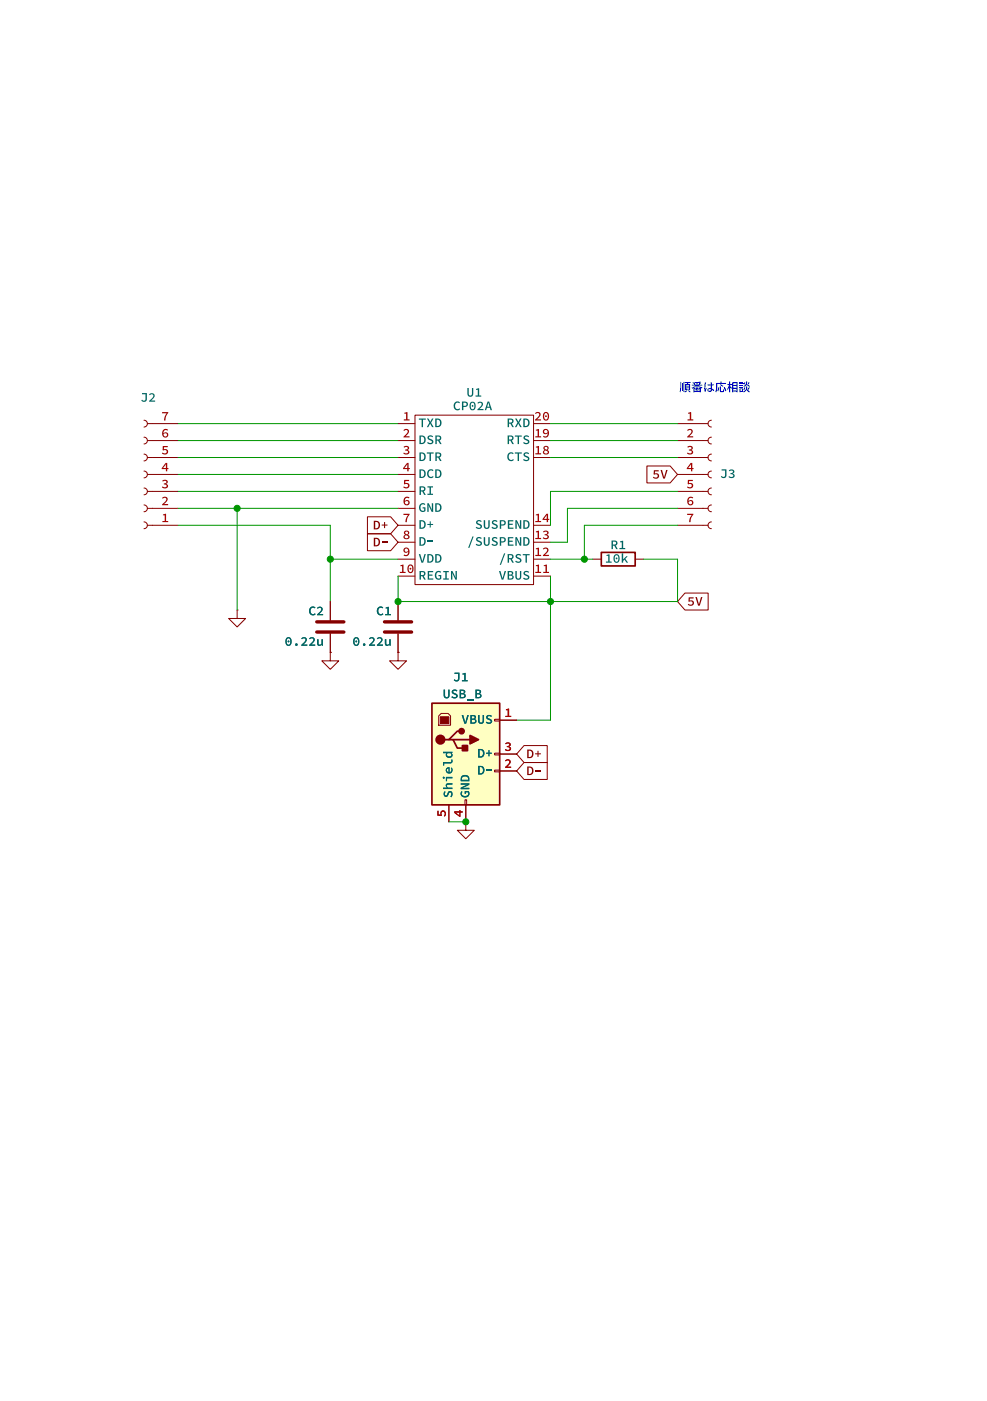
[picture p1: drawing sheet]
<svg xmlns="http://www.w3.org/2000/svg" width="148mm" height="210mm" viewBox="0 0 148 210" stroke-linecap="round" stroke-linejoin="round" font-family="sans-serif">
<defs><g id="words">
<g font-size="1.8" fill="#a90000">
<text x="24.2" y="65.8">6</text>
<text x="24.2" y="63.2">7</text>
<text x="60.4" y="63.2">1</text>
<text x="60.4" y="65.8">2</text>
<text x="80.1" y="63.2">20</text>
<text x="80.1" y="65.8">19</text>
<text x="102.9" y="63.2">1</text>
<text x="102.9" y="65.8">2</text>
<text x="24.2" y="70.9">4</text>
<text x="24.2" y="68.3">5</text>
<text x="60.4" y="68.3">3</text>
<text x="60.4" y="70.9">4</text>
<text x="80.1" y="68.3">18</text>
<text x="102.9" y="68.3">3</text>
<text x="102.9" y="70.9">4</text>
<text x="24.2" y="75.9">2</text>
<text x="24.2" y="73.4">3</text>
<text x="60.4" y="73.4">5</text>
<text x="60.4" y="75.9">6</text>
<text x="102.9" y="73.4">5</text>
<text x="102.9" y="75.9">6</text>
<text x="24.2" y="78.5">1</text>
<text x="60.4" y="78.5">7</text>
<text x="60.4" y="81">8</text>
<text x="60.4" y="83.6">9</text>
<text x="80.1" y="78.5">14</text>
<text x="80.1" y="81">13</text>
<text x="80.1" y="83.6">12</text>
<text x="102.9" y="78.5">7</text>
<text x="59.8" y="86.1">10</text>
<text x="80.1" y="86.1">11</text>
<text x="75.6" y="107.7">1</text>
<text x="75.6" y="112.8">3</text>
<text x="75.6" y="115.3">2</text>
<text x="67.1" y="122.5" transform="rotate(-90 67.1 122.5)">5</text>
<text x="69.6" y="122.5" transform="rotate(-90 69.6 122.5)">4</text>
</g>
<g font-size="1.8" fill="#006464">
<text x="42.7" y="97.6">0.22u</text>
<text x="52.8" y="97.6">0.22u</text>
<text x="68.6" y="119.6" transform="rotate(-90 68.6 119.6)">Shield</text>
<text x="71.5" y="114.3">D+</text>
<text x="71.5" y="116.9">D-</text>
</g>
</g></defs>
<path d="M59.7 97.8v1.3h1.3l-1.3 1.2-1.3-1.2h1.3M59.7 97.8h.1M59.7 90.2v2.8M59.7 95v2.8" fill="none" stroke="#840000" stroke-width=".15"/>
<path d="M57.7 93.2h4M57.7 94.7h4" fill="none" stroke="#840000" stroke-width=".51"/>
<g fill="#006464">
<path d="M56.7 91.1l.5-.2 .3 .2-.2 .1a.42 .42 0 0 0-.6 .4 .42 .42 0 0 0 .7 .3l.1 .2a.64 .64 0 0 1-.9-.1 .64 .64 0 0 1 .1-.9z"/>
<path d="M57.8 91.1l.5-.1v1h.3v.2h-.8v-.2h.3v-.8h-.3z"/>
<path d="M53.1 95.7a.49 .49 0 0 1 .6-.1 .49 .49 0 0 1 .2 .6 .48 .48 0 0 1-.5 .6 .48 .48 0 0 1-.4-.6h.2v.2a.28 .28 0 0 0 .3 .2 .28 .28 0 0 0 .2-.4v-.3a.29 .29 0 0 0-.4-.2 .29 .29 0 0 0-.1 .5h-.2z"/>
<path d="M55.3 95.7a.46 .46 0 0 1 .8-.1 .46 .46 0 0 1-.2 .7l-.3 .3h.6v.2h-.9l.3-.4a.47 .47 0 0 0 .3-.7h-.2l-.3 .1z"/>
<path d="M56.5 95.7a.46 .46 0 0 1 .7-.1 .46 .46 0 0 1-.1 .7l-.3 .3h.6v.2h-.9l.3-.4a.47 .47 0 0 0 .3-.7h-.3l-.2 .1z"/>
<path d="M57.7 95.8h.2v.7l.2 .1 .3-.1v-.7h.2v1h-.2v-.2a.36 .36 0 0 1-.4 .2 .36 .36 0 0 1-.3-.4z"/>
</g>
<path d="M49.5 97.8v1.3h1.3l-1.3 1.2-1.2-1.2h1.2M49.5 97.8h.1M49.5 90.2v2.8M49.5 95v2.8" fill="none" stroke="#840000" stroke-width=".15"/>
<path d="M47.5 93.2h4.1M47.5 94.7h4.1" fill="none" stroke="#840000" stroke-width=".51"/>
<g fill="#006464">
<path d="M46.5 91.1l.5-.2 .3 .2-.1 .1a.42 .42 0 0 0-.6 .4 .42 .42 0 0 0 .6 .3l.1 .2a.64 .64 0 0 1-.9-.1 .64 .64 0 0 1 .1-.9z"/>
<path d="M47.5 91.1a.46 .46 0 0 1 .8-.1 .46 .46 0 0 1-.2 .8l-.2 .3 .6-.1v.2h-1l.3-.4a.47 .47 0 0 0 .3-.6l-.2-.1-.2 .2z"/>
<path d="M42.9 95.7a.49 .49 0 0 1 .7-.1 .49 .49 0 0 1 .1 .6 .48 .48 0 0 1-.5 .6 .48 .48 0 0 1-.4-.6h.2v.2a.28 .28 0 0 0 .4 .2 .28 .28 0 0 0 .1-.4v-.3a.29 .29 0 0 0-.4-.2 .29 .29 0 0 0-.1 .5h-.2z"/>
<path d="M45.2 95.7a.46 .46 0 0 1 .7-.1 .46 .46 0 0 1-.1 .7l-.3 .3h.6v.2h-.9l.3-.4a.47 .47 0 0 0 .2-.7h-.2l-.2 .1z"/>
<path d="M46.3 95.7a.46 .46 0 0 1 .8-.1 .46 .46 0 0 1-.1 .7l-.3 .3h.6v.2h-.9l.2-.4a.47 .47 0 0 0 .3-.7h-.2l-.2 .1z"/>
<path d="M47.6 95.8h.2v.7l.2 .1 .2-.1v-.7h.2v1h-.1l-.1-.2a.36 .36 0 0 1-.4 .2 .36 .36 0 0 1-.2-.4z"/>
</g>
<path d="M59.7 63.5h2.5M62.2 62.2h17.8v25.4h-17.8z" fill="none" stroke="#840000" stroke-width=".15"/>
<g fill="#006464">
<path d="M62.8 62.7h1v.2h-.4v1.1h-.2v-1.1h-.4z"/>
<path d="M64 62.7h.3l.2 .5 .3-.5h.2l-.4 .7 .4 .6h-.2l-.3-.5-.3 .5h-.2l.4-.6z"/>
<path d="M65.3 62.7h.3a.65 .65 0 0 1 .6 .7 .65 .65 0 0 1-.6 .6h-.3v-.1h.2a.47 .47 0 0 0 .5-.5 .47 .47 0 0 0-.5-.5v1h-.2z"/>
</g>
<path d="M59.7 66h2.5" fill="none" stroke="#840000" stroke-width=".15"/>
<g fill="#006464">
<path d="M62.9 65.3h.3a.65 .65 0 0 1 .6 .6 .65 .65 0 0 1-.6 .7h-.3v-.2h.2a.47 .47 0 0 0 .5-.5 .47 .47 0 0 0-.5-.5v1h-.2z"/>
<path d="M64.2 65.4a.56 .56 0 0 1 .8 0l-.2 .2-.1-.1a.21 .21 0 0 0-.4 0 .21 .21 0 0 0 .2 .3l.2 .1a.42 .42 0 0 1 .2 .6 .42 .42 0 0 1-.7 0l-.2-.1 .2-.1 .2 .1a.21 .21 0 0 0 .4-.1 .21 .21 0 0 0-.2-.3 .48 .48 0 0 1-.5-.4z"/>
<path d="M65.3 65.3h.4a.39 .39 0 0 1 .5 .3 .39 .39 0 0 1-.3 .4l.3 .6h-.2l-.3-.5h-.2v.5h-.2v-.7a.47 .47 0 0 0 .7-.2l-.1-.2-.4-.1v.5h-.2z"/>
</g>
<path d="M59.7 68.6h2.5" fill="none" stroke="#840000" stroke-width=".15"/>
<g fill="#006464">
<path d="M62.9 67.8h.3a.65 .65 0 0 1 .6 .7 .65 .65 0 0 1-.6 .6h-.3v-.2h.2a.47 .47 0 0 0 .5-.4 .47 .47 0 0 0-.5-.5v.9h-.2z"/>
<path d="M64 67.8h1v.2h-.4v1.1h-.2v-1.1h-.4z"/>
<path d="M65.3 67.8h.4a.39 .39 0 0 1 .5 .3 .39 .39 0 0 1-.3 .5l.3 .5h-.2l-.3-.5h-.2v.5h-.2v-.7a.47 .47 0 0 0 .7-.2l-.1-.2h-.4v.4h-.2z"/>
</g>
<path d="M59.7 71.1h2.5" fill="none" stroke="#840000" stroke-width=".15"/>
<g fill="#006464">
<path d="M62.9 70.4h.3a.65 .65 0 0 1 .6 .6 .65 .65 0 0 1-.6 .6h-.3v-.1h.2a.47 .47 0 0 0 .5-.5 .47 .47 0 0 0-.5-.5v1h-.2z"/>
<path d="M64.2 70.5l.5-.2 .3 .2-.1 .1a.42 .42 0 0 0-.6 .4 .42 .42 0 0 0 .6 .4l.1 .1a.64 .64 0 0 1-.9-.1 .64 .64 0 0 1 .1-.9z"/>
<path d="M65.3 70.4h.3a.65 .65 0 0 1 .6 .6 .65 .65 0 0 1-.6 .6h-.3v-.1h.2a.47 .47 0 0 0 .5-.5 .47 .47 0 0 0-.5-.5v1h-.2z"/>
</g>
<path d="M59.7 73.7h2.5" fill="none" stroke="#840000" stroke-width=".15"/>
<g fill="#006464">
<path d="M62.9 72.9h.4a.39 .39 0 0 1 .5 .3 .39 .39 0 0 1-.3 .4l.4 .6h-.3l-.3-.5h-.2v.5h-.2v-.7a.47 .47 0 0 0 .7-.2l-.1-.2h-.4v.4h-.2z"/>
<path d="M64.1 72.9h.8v.2h-.3v.9h.3v.2h-.8v-.2h.3v-.9h-.3z"/>
</g>
<path d="M59.7 76.2h2.5" fill="none" stroke="#840000" stroke-width=".15"/>
<g fill="#006464">
<path d="M63 75.6l.5-.2 .3 .2-.1 .1a.44 .44 0 0 0-.7 .4 .44 .44 0 0 0 .6 .4v-.3h-.2v-.2h.4v.6a.65 .65 0 0 1-.9-.1 .65 .65 0 0 1 .1-.9z"/>
<path d="M64.1 75.4h.2l.5 1.1v-1.1h.2v1.3h-.3l-.4-1v1h-.2z"/>
<path d="M65.3 75.4h.3a.65 .65 0 0 1 .6 .7 .65 .65 0 0 1-.6 .6h-.3v-.1h.2a.47 .47 0 0 0 .5-.5 .47 .47 0 0 0-.5-.5v1h-.2z"/>
</g>
<path d="M59.7 78.7h2.5" fill="none" stroke="#840000" stroke-width=".15"/>
<g fill="#006464">
<path d="M62.9 78h.3a.65 .65 0 0 1 .6 .6 .65 .65 0 0 1-.6 .7h-.3v-.2h.2a.47 .47 0 0 0 .5-.5 .47 .47 0 0 0-.5-.5v1h-.2z"/>
<path d="M64.4 78.2h.2v.3h.3v.2h-.3v.4h-.2v-.4h-.3v-.2h.3z"/>
</g>
<path d="M59.7 81.3h2.5" fill="none" stroke="#840000" stroke-width=".15"/>
<g fill="#006464">
<path d="M62.9 80.5h.3a.65 .65 0 0 1 .6 .7 .65 .65 0 0 1-.6 .6h-.3v-.2h.2a.47 .47 0 0 0 .5-.4 .47 .47 0 0 0-.5-.5v.9h-.2z"/>
<path d="M64.1 81.1h.8v.1h-.8z"/>
</g>
<path d="M59.7 83.8h2.5" fill="none" stroke="#840000" stroke-width=".15"/>
<g fill="#006464">
<path d="M62.8 83.1h.2l.3 1 .3-1h.3l-.4 1.2h-.3z"/>
<path d="M64.1 83.1h.3a.65 .65 0 0 1 .6 .6 .65 .65 0 0 1-.6 .6h-.3v-.1h.2a.47 .47 0 0 0 .5-.5 .47 .47 0 0 0-.5-.5v1h-.2z"/>
<path d="M65.3 83.1h.3a.65 .65 0 0 1 .6 .6 .65 .65 0 0 1-.6 .6h-.3v-.1h.2a.47 .47 0 0 0 .5-.5 .47 .47 0 0 0-.5-.5v1h-.2z"/>
<path d="M62.9 85.6h.4a.39 .39 0 0 1 .5 .3 .39 .39 0 0 1-.3 .4l.4 .6h-.3l-.3-.5h-.2v.5h-.2v-.7a.47 .47 0 0 0 .7-.2l-.1-.2h-.4v.4h-.2z"/>
<path d="M64.1 85.6h.9v.2h-.7v.3h.6v.2h-.6v.4h.7v.2h-.9z"/>
<path d="M65.4 85.7l.5-.1 .3 .1-.2 .2a.44 .44 0 0 0-.6 .3 .44 .44 0 0 0 .6 .5v-.3h-.3v-.2h.5v.6a.65 .65 0 0 1-.9-.2 .65 .65 0 0 1 .1-.9z"/>
<path d="M66.5 85.6h.8v.2h-.3v.9h.3v.2h-.8v-.2h.3v-.9h-.3z"/>
<path d="M67.6 85.6h.3l.4 1v-1h.2v1.3h-.2l-.5-1v1h-.2z"/>
<path d="M76.1 62.7h.4a.39 .39 0 0 1 .5 .3 .39 .39 0 0 1-.3 .5l.4 .5h-.3l-.3-.5h-.2v.5h-.2v-.7a.47 .47 0 0 0 .7-.1l-.1-.3h-.4v.4h-.2z"/>
<path d="M77.2 62.7h.3l.2 .5 .3-.5h.2l-.3 .7 .3 .6h-.2l-.3-.5-.3 .5h-.2l.4-.6z"/>
<path d="M78.5 62.7h.3a.65 .65 0 0 1 .6 .7 .65 .65 0 0 1-.6 .6h-.3v-.1h.2a.47 .47 0 0 0 .5-.5 .47 .47 0 0 0-.5-.5v1h-.2z"/>
<path d="M76.1 65.3h.4a.39 .39 0 0 1 .5 .3 .39 .39 0 0 1-.3 .4l.4 .6h-.3l-.3-.5h-.2v.5h-.2v-.7a.47 .47 0 0 0 .7-.2l-.1-.2-.4-.1v.5h-.2z"/>
<path d="M77.2 65.3h1v.2h-.4v1.1h-.2v-1.1h-.4z"/>
<path d="M78.6 65.4a.56 .56 0 0 1 .7 0l-.1 .2-.1-.1a.21 .21 0 0 0-.4 0 .21 .21 0 0 0 .2 .3l.2 .1a.42 .42 0 0 1 .2 .6 .42 .42 0 0 1-.7 0l-.2-.1 .2-.1 .2 .1a.21 .21 0 0 0 .4-.1 .21 .21 0 0 0-.2-.3 .48 .48 0 0 1-.5-.4z"/>
<path d="M76.3 67.9l.4-.1 .3 .2-.1 .1a.42 .42 0 0 0-.6 .4 .42 .42 0 0 0 .6 .3l.2 .1a.64 .64 0 0 1-.9-.1 .64 .64 0 0 1 .1-.9z"/>
<path d="M77.2 67.8h1v.2h-.4v1.1h-.2v-1.1h-.4z"/>
<path d="M78.6 67.9a.56 .56 0 0 1 .7 .1l-.1 .1-.1-.1a.21 .21 0 0 0-.4 0 .21 .21 0 0 0 .2 .3l.2 .1a.42 .42 0 0 1 .2 .6 .42 .42 0 0 1-.7 .1l-.2-.2 .2-.1 .2 .1a.21 .21 0 0 0 .4-.1 .21 .21 0 0 0-.2-.2 .48 .48 0 0 1-.5-.5z"/>
<path d="M71.5 78.1a.56 .56 0 0 1 .7 0l-.1 .2-.1-.1a.21 .21 0 0 0-.4 0 .21 .21 0 0 0 .2 .3l.2 .1a.42 .42 0 0 1 .2 .6 .42 .42 0 0 1-.7 0l-.2-.1 .2-.1 .2 .1a.21 .21 0 0 0 .4-.1 .21 .21 0 0 0-.3-.3 .48 .48 0 0 1-.4-.4z"/>
<path d="M72.5 78h.2v.8a.25 .25 0 0 0 .3 .3 .25 .25 0 0 0 .2-.3v-.8h.2v.8a.45 .45 0 0 1-.4 .5 .45 .45 0 0 1-.5-.5z"/>
<path d="M73.8 78.1a.56 .56 0 0 1 .8 0l-.1 .2-.1-.1a.21 .21 0 0 0-.4 0 .21 .21 0 0 0 .2 .3l.2 .1a.42 .42 0 0 1 .1 .6 .42 .42 0 0 1-.6 0l-.2-.1 .1-.1 .3 .1a.21 .21 0 0 0 .3-.1 .21 .21 0 0 0-.2-.3 .48 .48 0 0 1-.4-.4z"/>
<path d="M74.9 78h.5a.41 .41 0 0 1 .4 .4 .41 .41 0 0 1-.4 .4h-.2v.5h-.3v-.7a.53 .53 0 0 0 .7-.1v-.3l-.4-.1v.5h-.3z"/>
<path d="M76.2 78h.8v.2h-.6v.3h.5v.2h-.5v.4h.6v.2h-.8z"/>
<path d="M77.3 78h.2l.5 1v-1h.2v1.3h-.3l-.4-1.1v1.1h-.2z"/>
<path d="M78.5 78h.3a.65 .65 0 0 1 .6 .6 .65 .65 0 0 1-.6 .7h-.3v-.2h.2a.47 .47 0 0 0 .5-.5 .47 .47 0 0 0-.5-.5v1h-.2z"/>
<path d="M70.8 80.4h.2l-.6 1.7h-.2z"/>
<path d="M71.5 80.6a.56 .56 0 0 1 .7 .1l-.1 .1-.1-.1a.21 .21 0 0 0-.4 0 .21 .21 0 0 0 .2 .3l.2 .1a.42 .42 0 0 1 .2 .6 .42 .42 0 0 1-.7 .1l-.2-.2 .2-.1 .2 .1a.21 .21 0 0 0 .4-.1 .21 .21 0 0 0-.3-.2 .48 .48 0 0 1-.4-.5z"/>
<path d="M72.5 80.5h.2v.8a.25 .25 0 0 0 .3 .3 .25 .25 0 0 0 .2-.3v-.8h.2v.8a.45 .45 0 0 1-.4 .5 .45 .45 0 0 1-.5-.5z"/>
<path d="M73.8 80.6a.56 .56 0 0 1 .8 .1l-.1 .1-.1-.1a.21 .21 0 0 0-.4 0 .21 .21 0 0 0 .2 .3l.2 .1a.42 .42 0 0 1 .1 .6 .42 .42 0 0 1-.6 .1l-.2-.2 .1-.1 .3 .1a.21 .21 0 0 0 .3-.1 .21 .21 0 0 0-.2-.2 .48 .48 0 0 1-.4-.5z"/>
<path d="M74.9 80.5h.5a.41 .41 0 0 1 .4 .4 .41 .41 0 0 1-.4 .4h-.2v.5h-.3v-.6a.53 .53 0 0 0 .7-.2v-.3h-.4v.5h-.3z"/>
<path d="M76.2 80.5h.8v.2h-.6v.3h.5v.2h-.5v.4h.6v.2h-.8z"/>
<path d="M77.3 80.5h.2l.5 1v-1h.2v1.3h-.3l-.4-1v1h-.2z"/>
<path d="M78.5 80.5h.3a.65 .65 0 0 1 .6 .7 .65 .65 0 0 1-.6 .6h-.3v-.2h.2a.47 .47 0 0 0 .5-.4 .47 .47 0 0 0-.5-.5v.9h-.2z"/>
<path d="M75.6 82.9h.2l-.7 1.8h-.2z"/>
<path d="M76.1 83.1h.4a.39 .39 0 0 1 .5 .2 .39 .39 0 0 1-.3 .5l.4 .5h-.3l-.3-.5h-.2v.5h-.2v-.6a.47 .47 0 0 0 .7-.2l-.1-.2-.4-.1v.5h-.2z"/>
<path d="M77.4 83.2a.56 .56 0 0 1 .8 0l-.1 .1h-.2a.21 .21 0 0 0-.3 0 .21 .21 0 0 0 .1 .3h.2a.42 .42 0 0 1 .2 .7 .42 .42 0 0 1-.7 0l-.1-.1 .1-.2 .2 .2a.21 .21 0 0 0 .4-.1 .21 .21 0 0 0-.2-.3 .48 .48 0 0 1-.5-.4z"/>
<path d="M78.4 83.1h1v.1h-.4v1.1h-.2v-1.1h-.4z"/>
</g>
<path d="M80 86.4h2.5" fill="none" stroke="#840000" stroke-width=".15"/>
<g fill="#006464">
<path d="M74.8 85.6h.3l.3 1.1 .3-1.1h.2l-.4 1.3h-.3z"/>
<path d="M76.1 85.6h.4a.32 .32 0 0 1 .4 .2 .32 .32 0 0 1-.2 .4 .36 .36 0 0 1 .3 .4 .36 .36 0 0 1-.5 .3h-.4v-.2a.5 .5 0 0 0 .7-.2l-.1-.2h-.4v.4h-.2v-.6h.4a.2 .2 0 0 0 .3-.1 .2 .2 0 0 0-.3-.2h-.2v.3h-.2z"/>
<path d="M77.3 85.6h.2v.8a.25 .25 0 0 0 .2 .3 .25 .25 0 0 0 .3-.3v-.8h.2v.8a.45 .45 0 0 1-.5 .5 .45 .45 0 0 1-.4-.5z"/>
<path d="M78.6 85.7a.56 .56 0 0 1 .7 0l-.1 .2-.1-.1a.21 .21 0 0 0-.4 0 .21 .21 0 0 0 .2 .3l.2 .1a.42 .42 0 0 1 .2 .6 .42 .42 0 0 1-.7 .1l-.2-.2 .2-.1 .2 .1a.21 .21 0 0 0 .4-.1 .21 .21 0 0 0-.2-.3 .48 .48 0 0 1-.5-.4z"/>
<path d="M70.1 58.2h.2v.8a.25 .25 0 0 0 .2 .3 .25 .25 0 0 0 .3-.3v-.8h.2v.8a.45 .45 0 0 1-.5 .5 .45 .45 0 0 1-.4-.5z"/>
<path d="M71.4 58.3l.5-.1v1.1h.3v.2h-.9v-.2h.3v-.9h-.2z"/>
<path d="M68.2 60.3l.5-.1 .3 .1-.1 .2a.42 .42 0 0 0-.7 .4 .42 .42 0 0 0 .7 .3l.1 .1a.64 .64 0 0 1-.9-.1 .64 .64 0 0 1 .1-.9z"/>
<path d="M69.3 60.2h.4a.41 .41 0 0 1 .5 .4 .41 .41 0 0 1-.5 .4h-.2v.5h-.2v-.7a.53 .53 0 0 0 .6-.1v-.3h-.4v.4h-.2z"/>
<path d="M70.5 60.4a.49 .49 0 0 1 .7-.1 .49 .49 0 0 1 .1 .6 .48 .48 0 0 1-.5 .6 .48 .48 0 0 1-.4-.6h.2v.2a.28 .28 0 0 0 .4 .2 .28 .28 0 0 0 .1-.4v-.3a.29 .29 0 0 0-.4-.2 .29 .29 0 0 0-.1 .5h-.2z"/>
<path d="M71.6 60.4a.46 .46 0 0 1 .7-.1 .46 .46 0 0 1-.1 .7l-.3 .3h.6v.2h-.9l.3-.4a.47 .47 0 0 0 .3-.7h-.3l-.2 .1z"/>
<path d="M73.1 60.2h.3l.4 1.3h-.2l-.1-.4h-.5l-.1 .4h-.2l.2-.5h.5l-.2-.6-.1 .6h-.2z"/>
<circle cx="70.9" cy="60.8" r=".14"/>
</g>
<g fill="none" stroke="#840000" stroke-width=".15">
<path d="M21.6 78.2a.51 .51 0 0 1 .5 .5 .51 .51 0 0 1-.5 .5M21.6 75.7a.51 .51 0 0 1 .5 .5 .51 .51 0 0 1-.5 .5M21.6 73.2a.51 .51 0 0 1 .5 .5 .51 .51 0 0 1-.5 .5M21.6 70.6a.51 .51 0 0 1 .5 .5 .51 .51 0 0 1-.5 .5M21.6 68.1a.51 .51 0 0 1 .5 .5 .51 .51 0 0 1-.5 .5M21.6 65.5a.51 .51 0 0 1 .5 .5 .51 .51 0 0 1-.5 .5M21.6 63a.51 .51 0 0 1 .5 .5 .51 .51 0 0 1-.5 .5M22.1 78.7h4.6M22.1 76.2h4.6M22.1 73.7h4.6M22.1 71.1h4.6M22.1 68.6h4.6"/>
<path d="M22.1 66h4.6M22.1 63.5h4.6"/>
</g>
<g fill="#006464">
<path d="M21.3 58.9h.7v.9a.45 .45 0 0 1-.3 .4 .45 .45 0 0 1-.5-.2l.1-.1 .2 .1h.2l.1-.2v-.7h-.5z"/>
<path d="M22.3 59.1a.46 .46 0 0 1 .8-.1 .46 .46 0 0 1-.1 .8l-.3 .2h.6v.2h-.9l.2-.4a.47 .47 0 0 0 .3-.6l-.2-.1-.2 .1z"/>
</g>
<g fill="none" stroke="#840000" stroke-width=".15">
<path d="M101.6 63.5h4.6M101.6 66h4.6M101.6 68.6h4.6M101.6 71.1h4.6M101.6 73.7h4.6M101.6 76.2h4.6M101.6 78.7h4.6M106.7 63a.51 .51 0 0 0-.5 .5 .51 .51 0 0 0 .5 .5M106.7 65.5a.51 .51 0 0 0-.5 .5 .51 .51 0 0 0 .5 .5M106.7 68.1a.51 .51 0 0 0-.5 .5 .51 .51 0 0 0 .5 .5M106.7 70.6a.51 .51 0 0 0-.5 .5 .51 .51 0 0 0 .5 .5M106.7 73.2a.51 .51 0 0 0-.5 .5 .51 .51 0 0 0 .5 .5"/>
<path d="M106.7 75.7a.51 .51 0 0 0-.5 .5 .51 .51 0 0 0 .5 .5M106.7 78.2a.51 .51 0 0 0-.5 .5 .51 .51 0 0 0 .5 .5"/>
</g>
<g fill="#006464">
<path d="M108.2 70.4h.7v.8a.45 .45 0 0 1-.3 .5 .45 .45 0 0 1-.5-.2l.1-.2 .2 .2h.2l.1-.2v-.8h-.5z"/>
<path d="M109.3 70.5a.44 .44 0 0 1 .5-.2 .44 .44 0 0 1 .3 .5l-.2 .2a.38 .38 0 0 1 .2 .5 .38 .38 0 0 1-.6 .2l-.3-.2 .1-.1a.3 .3 0 0 0 .4 .1 .3 .3 0 0 0 .2-.3l-.4-.1v-.2h.3a.23 .23 0 0 0 0-.4 .23 .23 0 0 0-.4 .1z"/>
</g>
<path d="M69.8 123.2v1.3h1.3l-1.3 1.2-1.2-1.2h1.2M69.8 123.2h.1" fill="none" stroke="#840000" stroke-width=".15"/>
<path d="M64.8 105.4h10.1v15.3h-10.1z" fill="#ffffc2"/>
<path d="M64.8 105.4h10.1v15.3h-10.1zM67.3 110.9h.6l.7 1.2h1.2M67.9 110.9h2.6M69.2 109.6h-.6l-1.3 1.3h-.6" fill="none" stroke="#840000" stroke-width=".25"/>
<path d="M65.8 107.3l.4-.4h1l.4 .4v1.4h-1.8zM69.7 119.9h.3v.8h-.3zM74.2 107.8h.7v.3h-.7zM74.2 112.9h.7v.3h-.7zM74.2 115.4h.7v.3h-.7zM67.3 120.7v2.5" fill="none" stroke="#840000" stroke-width=".15"/>
<path d="M66 107.4h1.3v1.1h-1.3z" fill="#840000" stroke="#840000" stroke-width=".15"/>
<g fill="#840000" stroke="#840000" stroke-width=".25">
<path d="M69.3 111.8h.8v.7h-.8z"/>
<path d="M70.5 110.2l1.3 .7-1.3 .6z"/>
<circle cx="66" cy="110.9" r=".63"/>
<circle cx="69.2" cy="109.6" r=".38"/>
</g>
<g fill="#006464">
<path d="M66.7 118.6l.1 .1-.1 .1a.21 .21 0 0 0 0 .4 .22 .22 0 0 0 .4-.2v-.2a.42 .42 0 0 1 .7-.1 .42 .42 0 0 1 0 .6l-.1 .2-.2-.1 .2-.3a.21 .21 0 0 0-.1-.3 .21 .21 0 0 0-.3 .2 .48 .48 0 0 1-.4 .5 .49 .49 0 0 1-.4-.4 .49 .49 0 0 1 .2-.5z"/>
<path d="M66.9 117.5l.9-.1v.2h-.6l-.2 .2 .2 .3h.6v.2h-1.4v-.2h.6l-.1-.3z"/>
<path d="M66.4 114.2h1.2l.1-.1v-.2l.1-.1 .1 .2-.2 .4h-1.1v.3h-.2z"/>
<path d="M66.4 112.7h1.4v.2h-.1a.48 .48 0 0 1-.3 .7 .48 .48 0 0 1-.6-.5h.2a.34 .34 0 0 0 .4 .3 .34 .34 0 0 0 .3-.3l-.1-.2h-.5l-.1 .2h-.2l.2-.2h-.6z"/>
<circle cx="66.5" cy="116.6" r=".15"/>
</g>
<path d="M69.8 120.7v2.5" fill="none" stroke="#840000" stroke-width=".15"/>
<g fill="#006464">
<path d="M69.2 118.6l.2 .1a.44 .44 0 0 0 .3 .7 .44 .44 0 0 0 .5-.6h-.3v.2h-.2v-.4h.6a.62 .62 0 0 1-.5 .9 .62 .62 0 0 1-.6-.9z"/>
<path d="M69.1 117.4h1.3v.2l-1 .5h1v.2h-1.3v-.2l1-.5h-1z"/>
<path d="M69.2 116.3a.67 .67 0 0 1 .7-.1 .67 .67 0 0 1 .5 .6v.3h-1.3v-.3h.2v.1h.9a.48 .48 0 0 0-.4-.5 .48 .48 0 0 0-.5 .4h-.2z"/>
</g>
<path d="M74.9 108h2.6" fill="none" stroke="#840000" stroke-width=".15"/>
<g fill="#006464">
<path d="M69.2 107.2h.3l.3 1.1 .3-1.1h.2l-.4 1.3h-.3z"/>
<path d="M70.5 107.2h.4a.32 .32 0 0 1 .5 .2 .32 .32 0 0 1-.2 .4 .36 .36 0 0 1 .2 .4 .36 .36 0 0 1-.4 .3h-.5v-.2a.5 .5 0 0 0 .7-.2l-.1-.2h-.4v.4h-.2v-.6h.4a.2 .2 0 0 0 .3-.2 .2 .2 0 0 0-.3-.1h-.2v.3h-.2z"/>
<path d="M71.7 107.2h.2v.8a.25 .25 0 0 0 .2 .3 .25 .25 0 0 0 .3-.3v-.8h.2v.8a.45 .45 0 0 1-.5 .5 .45 .45 0 0 1-.4-.5z"/>
<path d="M73 107.3a.56 .56 0 0 1 .8 0l-.2 .2-.1-.1a.21 .21 0 0 0-.3 0 .21 .21 0 0 0 .1 .3l.2 .1a.42 .42 0 0 1 .2 .6 .42 .42 0 0 1-.7 0l-.2-.1 .2-.1 .2 .1a.21 .21 0 0 0 .4-.1 .21 .21 0 0 0-.2-.3 .48 .48 0 0 1-.5-.4z"/>
</g>
<path d="M74.9 113h2.6" fill="none" stroke="#840000" stroke-width=".15"/>
<path d="M71.7 112.3h.3a.65 .65 0 0 1 .6 .6 .65 .65 0 0 1-.6 .7h-.3v-.2h.2a.47 .47 0 0 0 .5-.5 .47 .47 0 0 0-.5-.5v1h-.2z" fill="#006464"/>
<path d="M74.9 115.6h2.6" fill="none" stroke="#840000" stroke-width=".15"/>
<g fill="#006464">
<path d="M71.7 114.8h.3a.65 .65 0 0 1 .6 .6 .65 .65 0 0 1-.6 .7h-.3v-.2h.2a.47 .47 0 0 0 .5-.4 .47 .47 0 0 0-.5-.5v.9h-.2z"/>
<path d="M68.2 100.8h.7v.9a.45 .45 0 0 1-.3 .4 .45 .45 0 0 1-.6-.2l.2-.1 .1 .1h.3l.1-.2v-.7h-.5z"/>
<path d="M69.3 101l.5-.1v1.1h.3v.1h-.8v-.1h.3v-.9h-.3z"/>
<path d="M66.5 103.4h.2v.8a.25 .25 0 0 0 .3 .3 .25 .25 0 0 0 .2-.3v-.8h.2v.8a.45 .45 0 0 1-.4 .5 .45 .45 0 0 1-.5-.5z"/>
<path d="M67.8 103.5a.56 .56 0 0 1 .8 0l-.1 .2-.1-.1a.21 .21 0 0 0-.4 0 .21 .21 0 0 0 .2 .3l.2 .1a.42 .42 0 0 1 .1 .6 .42 .42 0 0 1-.6 0l-.2-.1 .1-.1 .3 .1a.21 .21 0 0 0 .3-.1 .21 .21 0 0 0-.2-.3 .48 .48 0 0 1-.5-.4z"/>
<path d="M68.9 103.4h.4a.32 .32 0 0 1 .5 .2 .32 .32 0 0 1-.3 .4 .36 .36 0 0 1 .3 .4 .36 .36 0 0 1-.4 .3h-.5v-.2a.5 .5 0 0 0 .7-.2l-.1-.2h-.4v.4h-.2v-.6h.4a.2 .2 0 0 0 .3-.2 .2 .2 0 0 0-.3-.2h-.2v.4h-.2z"/>
<path d="M70.1 104.8h.9v.2h-.9z"/>
<path d="M71.3 103.4h.4a.32 .32 0 0 1 .4 .2 .32 .32 0 0 1-.2 .4 .36 .36 0 0 1 .3 .4 .36 .36 0 0 1-.5 .3h-.4v-.2a.49 .49 0 0 0 .7-.2l-.1-.2h-.4v.4h-.2v-.6h.4a.2 .2 0 0 0 .2-.2 .2 .2 0 0 0-.2-.2h-.2v.4h-.2z"/>
</g>
<path d="M35.6 91.4v1.3h1.2l-1.2 1.3-1.3-1.3h1.3M35.6 91.4h.1M88.9 83.8h1.3M95.2 83.8h1.3" fill="none" stroke="#840000" stroke-width=".15"/>
<path d="M90.2 82.8h5v2h-5z" fill="none" stroke="#840000" stroke-width=".25"/>
<g fill="#006464">
<path d="M91.7 81h.4a.39 .39 0 0 1 .5 .3 .39 .39 0 0 1-.3 .5l.3 .5h-.2l-.3-.5h-.2v.5h-.2v-.7a.47 .47 0 0 0 .7-.2l-.1-.2h-.4v.4h-.2z"/>
<path d="M93 81.2l.4-.1v1h.4v.2h-.9v-.2h.3v-.8h-.2z"/>
<path d="M90.9 83.2l.5-.1v1.1h.3v.1h-.8v-.1h.3v-.9h-.3z"/>
<path d="M92.1 83.2a.49 .49 0 0 1 .7 0 .49 .49 0 0 1 .1 .6 .48 .48 0 0 1-.5 .6 .48 .48 0 0 1-.4-.7h.2v.3a.28 .28 0 0 0 .4 .2 .28 .28 0 0 0 .1-.4v-.3a.29 .29 0 0 0-.4-.2 .29 .29 0 0 0-.1 .4h-.2z"/>
<path d="M93.2 82.9h.2v.9l.5-.4h.2l-.3 .4 .4 .5h-.2l-.4-.4-.2 .2v.2h-.2z"/>
<circle cx="92.5" cy="83.7" r=".14"/>
</g>
<g fill="#840000">
<path d="M56 78.1h.4a.65 .65 0 0 1 .6 .6 .65 .65 0 0 1-.6 .7h-.4v-.2h.3a.47 .47 0 0 0 .5-.5 .47 .47 0 0 0-.5-.5v1h-.3z"/>
<path d="M57.6 78.3h.1v.3h.4v.2h-.4v.4h-.1v-.4h-.4v-.2h.4z"/>
</g>
<path d="M55.1 77.5h3.5l1.1 1.2-1.1 1.3h-3.5z" fill="none" stroke="#840000" stroke-width=".15"/>
<g fill="#840000">
<path d="M98 70.5h.8v.2h-.6v.3a.44 .44 0 0 1 .6 .5 .44 .44 0 0 1-.7 .2l-.2-.1 .1-.1a.32 .32 0 0 0 .4 .1 .32 .32 0 0 0 .2-.4l-.6-.1z"/>
<path d="M99 70.4h.3l.3 1.1 .3-1.1h.2l-.4 1.3h-.2z"/>
</g>
<path d="M97 69.8h3.5l1.1 1.3-1.1 1.3h-3.5z" fill="none" stroke="#840000" stroke-width=".15"/>
<g fill="#840000">
<path d="M103.3 89.5h.7v.2h-.5l-.1 .3a.44 .44 0 0 1 .6 .5 .44 .44 0 0 1-.7 .2l-.2-.1 .1-.1a.32 .32 0 0 0 .5 .2 .32 .32 0 0 0 .1-.5l-.6-.1z"/>
<path d="M104.3 89.5h.2l.3 1.1 .3-1.1h.2l-.4 1.3h-.2z"/>
</g>
<path d="M102.7 88.9h3.5v2.5h-3.5l-1.1-1.2z" fill="none" stroke="#840000" stroke-width=".15"/>
<g fill="#840000">
<path d="M56 80.6h.4a.65 .65 0 0 1 .6 .6 .65 .65 0 0 1-.6 .7h-.4v-.2h.3a.47 .47 0 0 0 .5-.4 .47 .47 0 0 0-.5-.5v.9h-.3z"/>
<path d="M57.2 81.2h.9v.1h-.9z"/>
</g>
<path d="M55.1 80h3.5l1.1 1.3-1.1 1.3h-3.5z" fill="none" stroke="#840000" stroke-width=".15"/>
<g fill="#840000">
<path d="M79.1 112.4h.3a.65 .65 0 0 1 .6 .6 .65 .65 0 0 1-.6 .6h-.3v-.1h.2a.47 .47 0 0 0 .5-.5 .47 .47 0 0 0-.5-.5v1h-.2z"/>
<path d="M80.6 112.5h.2v.4h.3v.2h-.3v.4h-.2v-.4h-.4v-.2h.4z"/>
</g>
<path d="M78.6 111.8h3.5v2.5h-3.5l-1.1-1.3z" fill="none" stroke="#840000" stroke-width=".15"/>
<g fill="#840000">
<path d="M79.1 114.9h.3a.65 .65 0 0 1 .6 .6 .65 .65 0 0 1-.6 .7h-.3v-.2h.2a.47 .47 0 0 0 .5-.5 .47 .47 0 0 0-.5-.4v.9h-.2z"/>
<path d="M80.2 115.5h.9v.1h-.9z"/>
</g>
<path d="M78.6 114.3h3.5v2.5h-3.5l-1.1-1.2z" fill="none" stroke="#840000" stroke-width=".15"/>
<g fill="none" stroke="#009600" stroke-width=".15">
<path d="M26.7 71.1h33M26.7 73.7h33M26.7 76.2h33M26.7 78.7h22.8v11.5M26.7 66h33M26.7 68.6h33M26.7 63.5h33M35.6 76.2v15.2M82.5 66h19.1M82.5 68.6h19.1M82.5 63.5h19.1M101.6 73.7h-19.1v5"/>
<path d="M101.6 76.2h-16.5v5.1h-2.6M101.6 78.7h-14v5.1M49.5 83.8h10.2M82.5 86.4v21.6h-5M82.5 83.8h6.4M96.5 83.8h5.1v6.4h-41.9v-3.8M67.3 123.2h2.5"/>
</g>
<g fill="#0000c2">
<path d="M102.5 57.2h.1v1.5l.3-.2 .2 .1-.4 .2h-.2z"/>
<path d="M103.2 58.6l.1-.1 .3 .2-.1 .1z"/>
<path d="M102 57.3h.1v1.1l-.1 .4-.1-.1z"/>
<path d="M102.3 57.4h.1v1.2h-.1z"/>
<path d="M102.7 57.3h.8v.1h-.3v.2h.3v.9h-.8v-.1h.6v-.2h-.4v.2h-.2v-.3h.6v-.2h-.4v.2h-.2v-.3h.6v-.1h-.4v.1h-.2v-.2h.3v-.2h-.3z"/>
<path d="M103.8 57.3l1.2-.1 .2 .1-.6 .1v.3h.2l.1-.3h.2l-.2 .3h.4v.1h-.5l.6 .3-.2 .1h-.1v.6h-1.1v-.2h.9v-.1h-.3v.1h-.2v-.1h-.3v.1h-.1v-.2h.9v-.1h-.3v.1h-.2v-.1h-.3v.1h-.1v-.2h-.2l-.1-.1h1.3l-.4-.3v.3h-.2v-.2l-.4 .2h-.3l.6-.3h-.6v-.1h.4l-.1-.2 .1-.1h-.2h.2l.2 .2-.1 .1h.2v-.3h-.5z"/>
<path d="M105.7 57.3h.2l-.1 1 .1-.2 .1 .1-.2 .5h-.1l-.1-.5z"/>
<path d="M106.1 57.6h.5v-.3h.2l-.1 .3h.3v.1l-.3 .1 .1 .4 .3 .3-.1 .1-.2-.2a.35 .35 0 0 1-.4 .3 .35 .35 0 0 1-.3-.2h.1a.17 .17 0 0 0 .3 .1 .17 .17 0 0 0 0-.3 .17 .17 0 0 0-.3 .1l-.1 .1 .1-.2 .4-.1v-.4h-.5z"/>
<path d="M107.4 57.4h.6v-.2h.2v.2h.7v.2h-1.3l-.1 .8-.1 .4-.2-.1 .2-.4z"/>
<path d="M108 57.7l.1-.1 .4 .3-.1 .1z"/>
<path d="M107.7 58.1h.1l-.1 .6-.1-.1z"/>
<path d="M107.9 57.9h.2v.7h.3l.1-.3a.23 .23 0 0 1 .1 .3 .23 .23 0 0 1-.2 .2l-.4-.1z"/>
<path d="M108.5 58.1l.2-.1 .2 .6-.1 .1z"/>
<path d="M109.3 57.2h.2v.4h.2v.1h-.2l.2 .4-.1 .2-.1-.3v.8h-.2v-.8l-.2 .5-.1-.1 .3-.7h-.2v-.1h.2z"/>
<path d="M109.8 57.3h.8v1.5l-.6-.1v.1h-.2v-.3h.6v-.2h-.4v.2h-.2v-.4h.6v-.2h-.4v.2h-.2v-.4h.6v-.3h-.4v.3h-.2z"/>
<path d="M111.9 57.9h.1a.63 .63 0 0 0 .5 .8 .27 .27 0 0 1-.3 0 .27 .27 0 0 1-.2-.2v-.1l-.5 .4-.1-.1 .4-.3z"/>
<path d="M110.9 58.2h.5v.5l-.5 .1v-.2h.4v-.3h-.3v.3h-.1z"/>
<path d="M111.6 58.1h.2l-.2 .3h-.1z"/>
<path d="M112.3 58l.1 .1-.2 .3h-.1z"/>
<path d="M110.9 58h.5v.1h-.5z"/>
<path d="M111.9 57.2h.2l-.1 .4 .4 .3-.1 .1-.3-.3-.2 .1a.17 .17 0 0 1-.1 .2 .17 .17 0 0 1-.2-.1l.3-.3z"/>
<path d="M110.9 57.7h.5v.1h-.5z"/>
<path d="M111.6 57.3h.2l-.2 .3h-.1z"/>
<path d="M112.3 57.3h.1l-.2 .3h-.1z"/>
<path d="M110.8 57.5h.7v.1h-.7z"/>
<path d="M110.9 57.2h.5v.2h-.5z"/>
</g>
<path d="M69.8 123.2h.1" fill="none" stroke="#840000" stroke-width=".15"/>
<g fill="#006464">
<path d="M68.2 100.8h.7v.9a.45 .45 0 0 1-.3 .4 .45 .45 0 0 1-.6-.2l.2-.1 .1 .1h.3l.1-.2v-.7h-.5z"/>
<path d="M69.3 101l.5-.1v1.1h.3v.1h-.8v-.1h.3v-.9h-.3z"/>
<path d="M66.5 103.4h.2v.8a.25 .25 0 0 0 .3 .3 .25 .25 0 0 0 .2-.3v-.8h.2v.8a.45 .45 0 0 1-.4 .5 .45 .45 0 0 1-.5-.5z"/>
<path d="M67.8 103.5a.56 .56 0 0 1 .8 0l-.1 .2-.1-.1a.21 .21 0 0 0-.4 0 .21 .21 0 0 0 .2 .3l.2 .1a.42 .42 0 0 1 .1 .6 .42 .42 0 0 1-.6 0l-.2-.1 .1-.1 .3 .1a.21 .21 0 0 0 .3-.1 .21 .21 0 0 0-.2-.3 .48 .48 0 0 1-.5-.4z"/>
<path d="M68.9 103.4h.4a.32 .32 0 0 1 .5 .2 .32 .32 0 0 1-.3 .4 .36 .36 0 0 1 .3 .4 .36 .36 0 0 1-.4 .3h-.5v-.2a.5 .5 0 0 0 .7-.2l-.1-.2h-.4v.4h-.2v-.6h.4a.2 .2 0 0 0 .3-.2 .2 .2 0 0 0-.3-.2h-.2v.4h-.2z"/>
<path d="M70.1 104.8h.9v.2h-.9z"/>
<path d="M71.3 103.4h.4a.32 .32 0 0 1 .4 .2 .32 .32 0 0 1-.2 .4 .36 .36 0 0 1 .3 .4 .36 .36 0 0 1-.5 .3h-.4v-.2a.49 .49 0 0 0 .7-.2l-.1-.2h-.4v.4h-.2v-.6h.4a.2 .2 0 0 0 .2-.2 .2 .2 0 0 0-.2-.2h-.2v.4h-.2z"/>
</g>
<path d="M67.3 120.7v2.5" fill="none" stroke="#840000" stroke-width=".15"/>
<g fill="#006464">
<path d="M66.7 118.6l.1 .1-.1 .1a.21 .21 0 0 0 0 .4 .22 .22 0 0 0 .4-.2v-.2a.42 .42 0 0 1 .7-.1 .42 .42 0 0 1 0 .6l-.1 .2-.2-.1 .2-.3a.21 .21 0 0 0-.1-.3 .21 .21 0 0 0-.3 .2 .48 .48 0 0 1-.4 .5 .49 .49 0 0 1-.4-.4 .49 .49 0 0 1 .2-.5z"/>
<path d="M66.9 117.5l.9-.1v.2h-.6l-.2 .2 .2 .3h.6v.2h-1.4v-.2h.6l-.1-.3z"/>
<path d="M66.4 114.2h1.2l.1-.1v-.2l.1-.1 .1 .2-.2 .4h-1.1v.3h-.2z"/>
<path d="M66.4 112.7h1.4v.2h-.1a.48 .48 0 0 1-.3 .7 .48 .48 0 0 1-.6-.5h.2a.34 .34 0 0 0 .4 .3 .34 .34 0 0 0 .3-.3l-.1-.2h-.5l-.1 .2h-.2l.2-.2h-.6z"/>
<circle cx="66.5" cy="116.6" r=".15"/>
</g>
<path d="M69.8 120.7v2.5" fill="none" stroke="#840000" stroke-width=".15"/>
<g fill="#006464">
<path d="M69.2 118.6l.2 .1a.44 .44 0 0 0 .3 .7 .44 .44 0 0 0 .5-.6h-.3v.2h-.2v-.4h.6a.62 .62 0 0 1-.5 .9 .62 .62 0 0 1-.6-.9z"/>
<path d="M69.1 117.4h1.3v.2l-1 .5h1v.2h-1.3v-.2l1-.5h-1z"/>
<path d="M69.2 116.3a.67 .67 0 0 1 .7-.1 .67 .67 0 0 1 .5 .6v.3h-1.3v-.3h.2v.1h.9a.48 .48 0 0 0-.4-.5 .48 .48 0 0 0-.5 .4h-.2z"/>
</g>
<path d="M74.9 108h2.6" fill="none" stroke="#840000" stroke-width=".15"/>
<g fill="#006464">
<path d="M69.2 107.2h.3l.3 1.1 .3-1.1h.2l-.4 1.3h-.3z"/>
<path d="M70.5 107.2h.4a.32 .32 0 0 1 .5 .2 .32 .32 0 0 1-.2 .4 .36 .36 0 0 1 .2 .4 .36 .36 0 0 1-.4 .3h-.5v-.2a.5 .5 0 0 0 .7-.2l-.1-.2h-.4v.4h-.2v-.6h.4a.2 .2 0 0 0 .3-.2 .2 .2 0 0 0-.3-.1h-.2v.3h-.2z"/>
<path d="M71.7 107.2h.2v.8a.25 .25 0 0 0 .2 .3 .25 .25 0 0 0 .3-.3v-.8h.2v.8a.45 .45 0 0 1-.5 .5 .45 .45 0 0 1-.4-.5z"/>
<path d="M73 107.3a.56 .56 0 0 1 .8 0l-.2 .2-.1-.1a.21 .21 0 0 0-.3 0 .21 .21 0 0 0 .1 .3l.2 .1a.42 .42 0 0 1 .2 .6 .42 .42 0 0 1-.7 0l-.2-.1 .2-.1 .2 .1a.21 .21 0 0 0 .4-.1 .21 .21 0 0 0-.2-.3 .48 .48 0 0 1-.5-.4z"/>
</g>
<path d="M74.9 113h2.6" fill="none" stroke="#840000" stroke-width=".15"/>
<path d="M71.7 112.3h.3a.65 .65 0 0 1 .6 .6 .65 .65 0 0 1-.6 .7h-.3v-.2h.2a.47 .47 0 0 0 .5-.5 .47 .47 0 0 0-.5-.5v1h-.2z" fill="#006464"/>
<path d="M74.9 115.6h2.6" fill="none" stroke="#840000" stroke-width=".15"/>
<g fill="#006464">
<path d="M71.7 114.8h.3a.65 .65 0 0 1 .6 .6 .65 .65 0 0 1-.6 .7h-.3v-.2h.2a.47 .47 0 0 0 .5-.4 .47 .47 0 0 0-.5-.5v.9h-.2z"/>
<path d="M46.5 91.1l.5-.2 .3 .2-.1 .1a.42 .42 0 0 0-.6 .4 .42 .42 0 0 0 .6 .3l.1 .2a.64 .64 0 0 1-.9-.1 .64 .64 0 0 1 .1-.9z"/>
<path d="M47.5 91.1a.46 .46 0 0 1 .8-.1 .46 .46 0 0 1-.2 .8l-.2 .3 .6-.1v.2h-1l.3-.4a.47 .47 0 0 0 .3-.6l-.2-.1-.2 .2z"/>
<path d="M42.9 95.7a.49 .49 0 0 1 .7-.1 .49 .49 0 0 1 .1 .6 .48 .48 0 0 1-.5 .6 .48 .48 0 0 1-.4-.6h.2v.2a.28 .28 0 0 0 .4 .2 .28 .28 0 0 0 .1-.4v-.3a.29 .29 0 0 0-.4-.2 .29 .29 0 0 0-.1 .5h-.2z"/>
<path d="M45.2 95.7a.46 .46 0 0 1 .7-.1 .46 .46 0 0 1-.1 .7l-.3 .3h.6v.2h-.9l.3-.4a.47 .47 0 0 0 .2-.7h-.2l-.2 .1z"/>
<path d="M46.3 95.7a.46 .46 0 0 1 .8-.1 .46 .46 0 0 1-.1 .7l-.3 .3h.6v.2h-.9l.2-.4a.47 .47 0 0 0 .3-.7h-.2l-.2 .1z"/>
<path d="M47.6 95.8h.2v.7l.2 .1 .2-.1v-.7h.2v1h-.1l-.1-.2a.36 .36 0 0 1-.4 .2 .36 .36 0 0 1-.2-.4z"/>
</g>
<path d="M49.5 97.8h.1M49.5 90.2v2.8M49.5 95v2.8" fill="none" stroke="#840000" stroke-width=".15"/>
<g fill="#006464">
<path d="M56.7 91.1l.5-.2 .3 .2-.2 .1a.42 .42 0 0 0-.6 .4 .42 .42 0 0 0 .7 .3l.1 .2a.64 .64 0 0 1-.9-.1 .64 .64 0 0 1 .1-.9z"/>
<path d="M57.8 91.1l.5-.1v1h.3v.2h-.8v-.2h.3v-.8h-.3z"/>
<path d="M53.1 95.7a.49 .49 0 0 1 .6-.1 .49 .49 0 0 1 .2 .6 .48 .48 0 0 1-.5 .6 .48 .48 0 0 1-.4-.6h.2v.2a.28 .28 0 0 0 .3 .2 .28 .28 0 0 0 .2-.4v-.3a.29 .29 0 0 0-.4-.2 .29 .29 0 0 0-.1 .5h-.2z"/>
<path d="M55.3 95.7a.46 .46 0 0 1 .8-.1 .46 .46 0 0 1-.2 .7l-.3 .3h.6v.2h-.9l.3-.4a.47 .47 0 0 0 .3-.7h-.2l-.3 .1z"/>
<path d="M56.5 95.7a.46 .46 0 0 1 .7-.1 .46 .46 0 0 1-.1 .7l-.3 .3h.6v.2h-.9l.3-.4a.47 .47 0 0 0 .3-.7h-.3l-.2 .1z"/>
<path d="M57.7 95.8h.2v.7l.2 .1 .3-.1v-.7h.2v1h-.2v-.2a.36 .36 0 0 1-.4 .2 .36 .36 0 0 1-.3-.4z"/>
</g>
<path d="M59.7 97.8h.1M59.7 90.2v2.8M59.7 95v2.8" fill="none" stroke="#840000" stroke-width=".15"/>
<g fill="#009600" stroke="#009600" stroke-width=".15">
<circle cx="69.8" cy="123.2" r=".46"/>
<circle cx="82.5" cy="90.2" r=".46"/>
<circle cx="87.6" cy="83.8" r=".46"/>
<circle cx="49.5" cy="83.8" r=".46"/>
<circle cx="35.6" cy="76.2" r=".46"/>
<circle cx="59.7" cy="90.2" r=".46"/>
</g>
<use href="#words"/>
</svg>
